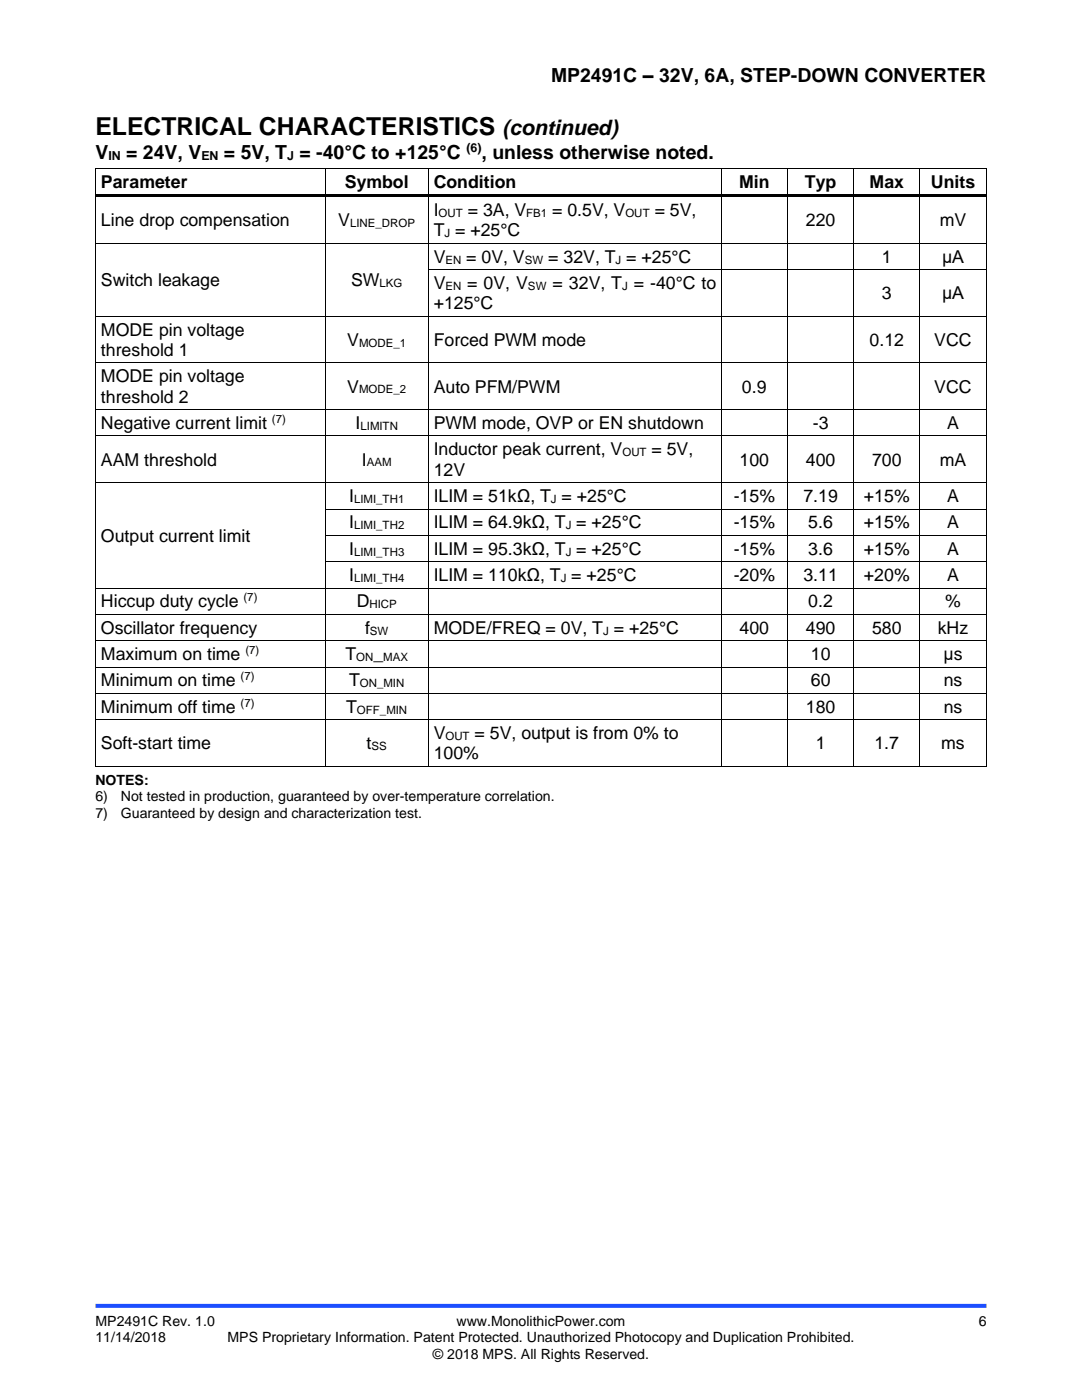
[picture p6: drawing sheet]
<svg xmlns="http://www.w3.org/2000/svg" width="216mm" height="279mm" viewBox="0 0 216 279" stroke-linecap="round" stroke-linejoin="round" font-family="sans-serif">
<defs><g id="words">
<text font-size="4.9" x="19" y="27">ELECTRICAL CHARACTERISTICS</text>
<text font-size="4.2" x="100.3" y="27">(continued)</text>
<g font-size="3.9">
<text x="109.9" y="16.3">MP2491C – 32V, 6A, STEP-DOWN CONVERTER</text>
<text x="19" y="31.7">V</text>
<text x="25.2" y="31.7">= 24V, V</text>
<text x="44.7" y="31.7">= 5V, T = -40°C to +125°C</text>
<text x="96.1" y="31.7">, unless otherwise noted.</text>
</g>
<g font-size="3.5">
<text x="20.2" y="37.5">Parameter</text>
<text x="68.8" y="37.5">Symbol</text>
<text x="86.5" y="37.5">Condition</text>
<text x="147.5" y="37.5">Min</text>
<text x="160.6" y="37.5">Typ</text>
<text x="173.5" y="37.5">Max</text>
<text x="185.8" y="37.5">Units</text>
<text x="20.2" y="45.1">Line drop compensation</text>
<text x="67.5" y="45.1">V</text>
<text x="86.5" y="43.1">I</text>
<text x="86.5" y="47.2">T = +25°C</text>
<text x="93.3" y="43.1">= 3A, V</text>
<text x="110.2" y="43.1">= 0.5V, V</text>
<text x="130.6" y="43.1">= 5V,</text>
<text x="160.8" y="45.1">220</text>
<text x="187.5" y="45.1">mV</text>
<text x="86.5" y="52.4">V</text>
<text x="93" y="52.4">= 0V, V</text>
<text x="109.4" y="52.4">= 32V, T = +25°C</text>
<text x="176" y="52.4">1</text>
<text x="188" y="52.4">μA</text>
<text x="20.2" y="57.1">Switch leakage</text>
<text x="70" y="57.1">SW</text>
<text x="86.5" y="57.7">V</text>
<text x="93.2" y="57.7">= 0V, V</text>
<text x="110.3" y="57.7">= 32V, T = -40°C to</text>
<text x="176" y="59.7">3</text>
<text x="188" y="59.7">μA</text>
<text x="86.5" y="61.8">+125°C</text>
<text x="20.2" y="67">MODE pin voltage</text>
<text x="20.2" y="71.1">threshold 1</text>
<text x="69.3" y="69">V</text>
<text x="86.5" y="69">Forced PWM mode</text>
<text x="173.5" y="69">0.12</text>
<text x="186.4" y="69">VCC</text>
<text x="20.2" y="76.3">MODE pin voltage</text>
<text x="20.2" y="80.4">threshold 2</text>
<text x="69.3" y="78.3">V</text>
<text x="86.5" y="78.3">Auto PFM/PWM</text>
<text x="148.1" y="78.3">0.9</text>
<text x="186.4" y="78.3">VCC</text>
<text x="20.2" y="85.6">Negative current limit</text>
<text x="70.9" y="85.6">I</text>
<text x="86.5" y="85.6">PWM mode, OVP or EN shutdown</text>
<text x="162.2" y="85.6">-3</text>
<text x="189" y="85.6">A</text>
<text x="20.2" y="92.9">AAM threshold</text>
<text x="72.2" y="92.9">I</text>
<text x="86.5" y="90.9">Inductor peak current, V</text>
<text x="86.5" y="94.9">12V</text>
<text x="130" y="90.9">= 5V,</text>
<text x="147.6" y="92.9">100</text>
<text x="160.8" y="92.9">400</text>
<text x="174" y="92.9">700</text>
<text x="187.5" y="92.9">mA</text>
<text x="69.7" y="100.2">I</text>
<text x="86.5" y="100.2">ILIM = 51kΩ, T = +25°C</text>
<text x="146.4" y="100.2">-15%</text>
<text x="160.3" y="100.2">7.19</text>
<text x="172.4" y="100.2">+15%</text>
<text x="189" y="100.2">A</text>
<text x="69.7" y="105.5">I</text>
<text x="86.5" y="105.5">ILIM = 64.9kΩ, T = +25°C</text>
<text x="146.4" y="105.5">-15%</text>
<text x="161.3" y="105.5">5.6</text>
<text x="172.4" y="105.5">+15%</text>
<text x="189" y="105.5">A</text>
<text x="20.2" y="108.1">Output current limit</text>
<text x="69.7" y="110.7">I</text>
<text x="86.5" y="110.7">ILIM = 95.3kΩ, T = +25°C</text>
<text x="146.4" y="110.7">-15%</text>
<text x="161.3" y="110.7">3.6</text>
<text x="172.4" y="110.7">+15%</text>
<text x="189" y="110.7">A</text>
<text x="69.7" y="116">I</text>
<text x="86.5" y="116">ILIM = 110kΩ, T = +25°C</text>
<text x="146.4" y="116">-20%</text>
<text x="160.3" y="116">3.11</text>
<text x="172.4" y="116">+20%</text>
<text x="189" y="116">A</text>
<text x="20.2" y="121.2">Hiccup duty cycle</text>
<text x="71.2" y="121.2">D</text>
<text x="161.3" y="121.2">0.2</text>
<text x="188.6" y="121.2">%</text>
<text x="20.2" y="126.5">Oscillator frequency</text>
<text x="20.2" y="131.7">Maximum on time</text>
<text x="68.9" y="131.7">T</text>
<text x="72.8" y="126.5">f</text>
<text x="74.5" y="131.7">_</text>
<text x="86.5" y="126.5">MODE/FREQ = 0V, T = +25°C</text>
<text x="147.6" y="126.5">400</text>
<text x="160.8" y="126.5">490</text>
<text x="161.8" y="131.7">10</text>
<text x="174" y="126.5">580</text>
<text x="187.1" y="126.5">kHz</text>
<text x="188.3" y="131.7">μs</text>
<text x="20.2" y="137">Minimum on time</text>
<text x="69.6" y="137">T</text>
<text x="161.8" y="137">60</text>
<text x="188.3" y="137">ns</text>
<text x="20.2" y="142.2">Minimum off time</text>
<text x="69.1" y="142.2">T</text>
<text x="160.8" y="142.2">180</text>
<text x="188.3" y="142.2">ns</text>
<text x="20.2" y="149.5">Soft-start time</text>
<text x="73.2" y="149.5">t</text>
<text x="86.5" y="147.5">V</text>
<text x="94.7" y="147.5">= 5V, output is from 0% to</text>
<text x="162.8" y="149.5">1</text>
<text x="174.5" y="149.5">1.7</text>
<text x="187.8" y="149.5">ms</text>
<text x="86.5" y="151.6">100%</text>
</g>
<g font-size="2.8">
<text x="19" y="156.7">NOTES:</text>
<text x="19" y="159.9">6)</text>
<text x="24.1" y="159.9">Not tested in production, guaranteed by over-temperature correlation.</text>
<text x="19" y="163.2">7)</text>
<text x="24.1" y="163.2">Guaranteed by design and characterization test.</text>
<text x="19" y="264.7">MP2491C Rev. 1.0</text>
<text x="19" y="267.9">11/14/2018</text>
<text x="45.4" y="267.9">MPS Proprietary Information. Patent Protected. Unauthorized Photocopy and Duplication Prohibited.</text>
<text x="91.1" y="264.7">www.MonolithicPower.com</text>
<text x="195.3" y="264.7">6</text>
<text x="86.4" y="271.2">© 2018 MPS. All Rights Reserved.</text>
</g>
<g font-size="2.5">
<text x="21.6" y="32">IN</text>
<text x="40.2" y="32">EN</text>
<text x="57.3" y="32">J</text>
<text x="93.1" y="30.2">(6)</text>
</g>
<g font-size="2.3">
<text x="69.9" y="45.3">LINE_DROP</text>
<text x="87.5" y="43.3">OUT</text>
<text x="88.7" y="47.4">J</text>
<text x="105" y="43.3">FB1</text>
<text x="124.8" y="43.3">OUT</text>
<text x="88.9" y="52.6">EN</text>
<text x="104.7" y="52.6">SW</text>
<text x="122.8" y="52.6">J</text>
<text x="75.7" y="57.3">LKG</text>
<text x="88.9" y="57.9">EN</text>
<text x="105.4" y="57.9">SW</text>
<text x="124.1" y="57.9">J</text>
<text x="71.6" y="69.2">MODE_1</text>
<text x="71.6" y="78.5">MODE_2</text>
<text x="54.3" y="84.4">(7)</text>
<text x="71.9" y="85.8">LIMITN</text>
<text x="73.2" y="93.1">AAM</text>
<text x="124.2" y="91.1">OUT</text>
<text x="70.6" y="100.4">LIMI_TH1</text>
<text x="109.9" y="100.4">J</text>
<text x="70.6" y="105.6">LIMI_TH2</text>
<text x="112.9" y="105.6">J</text>
<text x="70.6" y="110.9">LIMI_TH3</text>
<text x="112.9" y="110.9">J</text>
<text x="70.6" y="116.1">LIMI_TH4</text>
<text x="111.9" y="116.1">J</text>
<text x="48.6" y="120">(7)</text>
<text x="73.7" y="121.4">HICP</text>
<text x="49" y="130.5">(7)</text>
<text x="71.1" y="131.9">ON</text>
<text x="73.8" y="126.6">SW</text>
<text x="76.5" y="131.9">MAX</text>
<text x="120.3" y="126.6">J</text>
<text x="48" y="135.8">(7)</text>
<text x="71.8" y="137.2">ON_MIN</text>
<text x="48" y="141">(7)</text>
<text x="71.2" y="142.4">OFF_MIN</text>
<text x="74.1" y="149.7">SS</text>
<text x="88.9" y="147.7">OUT</text>
</g>
</g></defs>
<path d="M19 260.6h177.8" fill="none" stroke="#1c4eff" stroke-width=".79" stroke-linecap="butt"/>
<g fill="#000">
<path d="M19 33.5h.2v.7h-.2z" fill-rule="evenodd"/>
<path d="M19 33.5h.2v.2h-.2z" fill-rule="evenodd"/>
<path d="M19 38.8h.2v1h-.2z" fill-rule="evenodd"/>
<path d="M19.2 38.8h45.6v.5h-45.6z" fill-rule="evenodd"/>
<path d="M64.8 33.7h.1v.5h-.1z" fill-rule="evenodd"/>
<path d="M64.8 33.5h.1v.2h-.1z" fill-rule="evenodd"/>
<path d="M64.8 39.3h.1v.5h-.1z" fill-rule="evenodd"/>
<path d="M64.8 38.8h.5v.5h-.5z" fill-rule="evenodd"/>
<path d="M65.3 38.8h20.1v.5h-20.1z" fill-rule="evenodd"/>
<path d="M85.4 33.7h.2v.5h-.2z" fill-rule="evenodd"/>
<path d="M85.4 33.5h.2v.2h-.2z" fill-rule="evenodd"/>
<path d="M85.4 39.3h.2v.5h-.2z" fill-rule="evenodd"/>
<path d="M85.4 38.8h.5v.5h-.5z" fill-rule="evenodd"/>
<path d="M85.9 38.8h57.9v.5h-57.9z" fill-rule="evenodd"/>
<path d="M143.8 33.7h.2v.5h-.2z" fill-rule="evenodd"/>
<path d="M143.8 33.5h.2v.2h-.2z" fill-rule="evenodd"/>
<path d="M143.8 39.3h.2v.5h-.2z" fill-rule="evenodd"/>
<path d="M143.8 38.8h.6v.5h-.6z" fill-rule="evenodd"/>
<path d="M144.4 38.8h12.6v.5h-12.6z" fill-rule="evenodd"/>
<path d="M157 33.7h.2v.5h-.2z" fill-rule="evenodd"/>
<path d="M157 33.5h.2v.2h-.2z" fill-rule="evenodd"/>
<path d="M157 39.3h.2v.5h-.2z" fill-rule="evenodd"/>
<path d="M157 38.8h.6v.5h-.6z" fill-rule="evenodd"/>
<path d="M157.6 38.8h12.7v.5h-12.7z" fill-rule="evenodd"/>
<path d="M170.3 33.7h.1v.5h-.1z" fill-rule="evenodd"/>
<path d="M170.3 33.5h.1v.2h-.1z" fill-rule="evenodd"/>
<path d="M170.3 39.3h.1v.5h-.1z" fill-rule="evenodd"/>
<path d="M170.3 38.8h.5v.5h-.5z" fill-rule="evenodd"/>
<path d="M170.8 38.8h12.7v.5h-12.7z" fill-rule="evenodd"/>
<path d="M183.5 33.7h.2v.5h-.2z" fill-rule="evenodd"/>
<path d="M183.5 33.5h.2v.2h-.2z" fill-rule="evenodd"/>
<path d="M183.5 39.3h.2v.5h-.2z" fill-rule="evenodd"/>
<path d="M183.5 38.8h.5v.5h-.5z" fill-rule="evenodd"/>
<path d="M184 38.8h12.7v.5h-12.7z" fill-rule="evenodd"/>
<path d="M196.7 33.5h.2v.7h-.2z" fill-rule="evenodd"/>
<path d="M196.7 33.5h.2v.2h-.2z" fill-rule="evenodd"/>
<path d="M196.7 38.8h.2v1h-.2z" fill-rule="evenodd"/>
<path d="M19 48.5h.2v.7h-.2z" fill-rule="evenodd"/>
<path d="M19 53.7h.2v.7h-.2z" fill-rule="evenodd"/>
<path d="M64.8 48.5h.1v.7h-.1z" fill-rule="evenodd"/>
<path d="M64.8 53.7h.1v.7h-.1z" fill-rule="evenodd"/>
<path d="M85.4 48.5h.2v.7h-.2z" fill-rule="evenodd"/>
<path d="M85.4 53.7h.2v.7h-.2z" fill-rule="evenodd"/>
<path d="M143.8 48.5h.2v.7h-.2z" fill-rule="evenodd"/>
<path d="M143.8 53.7h.2v.7h-.2z" fill-rule="evenodd"/>
<path d="M157 48.5h.2v.7h-.2z" fill-rule="evenodd"/>
<path d="M157 53.7h.2v.7h-.2z" fill-rule="evenodd"/>
<path d="M170.3 48.5h.1v.7h-.1z" fill-rule="evenodd"/>
<path d="M170.3 53.7h.1v.7h-.1z" fill-rule="evenodd"/>
<path d="M183.5 48.5h.2v.7h-.2z" fill-rule="evenodd"/>
<path d="M183.5 53.7h.2v.7h-.2z" fill-rule="evenodd"/>
<path d="M196.7 48.5h.2v.7h-.2z" fill-rule="evenodd"/>
<path d="M196.7 53.7h.2v.7h-.2z" fill-rule="evenodd"/>
<path d="M19 63h.2v.7h-.2z" fill-rule="evenodd"/>
<path d="M19 72.4h.2v.7h-.2z" fill-rule="evenodd"/>
<path d="M64.8 63h.1v.7h-.1z" fill-rule="evenodd"/>
<path d="M64.8 72.4h.1v.7h-.1z" fill-rule="evenodd"/>
<path d="M85.4 63h.2v.7h-.2z" fill-rule="evenodd"/>
<path d="M85.4 72.4h.2v.7h-.2z" fill-rule="evenodd"/>
<path d="M143.8 63h.2v.7h-.2z" fill-rule="evenodd"/>
<path d="M143.8 72.4h.2v.7h-.2z" fill-rule="evenodd"/>
<path d="M157 63h.2v.7h-.2z" fill-rule="evenodd"/>
<path d="M157 72.4h.2v.7h-.2z" fill-rule="evenodd"/>
<path d="M170.3 63h.1v.7h-.1z" fill-rule="evenodd"/>
<path d="M170.3 72.4h.1v.7h-.1z" fill-rule="evenodd"/>
<path d="M183.5 63h.2v.7h-.2z" fill-rule="evenodd"/>
<path d="M183.5 72.4h.2v.7h-.2z" fill-rule="evenodd"/>
<path d="M196.7 63h.2v.7h-.2z" fill-rule="evenodd"/>
<path d="M196.7 72.4h.2v.7h-.2z" fill-rule="evenodd"/>
<path d="M19 81.7h.2v.7h-.2z" fill-rule="evenodd"/>
<path d="M19 86.9h.2v.7h-.2z" fill-rule="evenodd"/>
<path d="M19 96.2h.2v.7h-.2z" fill-rule="evenodd"/>
<path d="M64.8 81.7h.1v.7h-.1z" fill-rule="evenodd"/>
<path d="M64.8 86.9h.1v.7h-.1z" fill-rule="evenodd"/>
<path d="M64.8 96.2h.1v.7h-.1z" fill-rule="evenodd"/>
<path d="M85.4 81.7h.2v.7h-.2z" fill-rule="evenodd"/>
<path d="M85.4 86.9h.2v.7h-.2z" fill-rule="evenodd"/>
<path d="M85.4 96.2h.2v.7h-.2z" fill-rule="evenodd"/>
<path d="M143.8 81.7h.2v.7h-.2z" fill-rule="evenodd"/>
<path d="M143.8 86.9h.2v.7h-.2z" fill-rule="evenodd"/>
<path d="M143.8 96.2h.2v.7h-.2z" fill-rule="evenodd"/>
<path d="M157 81.7h.2v.7h-.2z" fill-rule="evenodd"/>
<path d="M157 86.9h.2v.7h-.2z" fill-rule="evenodd"/>
<path d="M157 96.2h.2v.7h-.2z" fill-rule="evenodd"/>
<path d="M170.3 81.7h.1v.7h-.1z" fill-rule="evenodd"/>
<path d="M170.3 86.9h.1v.7h-.1z" fill-rule="evenodd"/>
<path d="M170.3 96.2h.1v.7h-.1z" fill-rule="evenodd"/>
<path d="M183.5 81.7h.2v.7h-.2z" fill-rule="evenodd"/>
<path d="M183.5 86.9h.2v.7h-.2z" fill-rule="evenodd"/>
<path d="M183.5 96.2h.2v.7h-.2z" fill-rule="evenodd"/>
<path d="M196.7 81.7h.2v.7h-.2z" fill-rule="evenodd"/>
<path d="M196.7 86.9h.2v.7h-.2z" fill-rule="evenodd"/>
<path d="M196.7 96.2h.2v.7h-.2z" fill-rule="evenodd"/>
<path d="M19 101.5h.2v.7h-.2z" fill-rule="evenodd"/>
<path d="M19 106.8h.2v.6h-.2z" fill-rule="evenodd"/>
<path d="M19 112h.2v.7h-.2z" fill-rule="evenodd"/>
<path d="M19 117.3h.2v.7h-.2z" fill-rule="evenodd"/>
<path d="M64.8 101.5h.1v.7h-.1z" fill-rule="evenodd"/>
<path d="M64.8 106.8h.1v.6h-.1z" fill-rule="evenodd"/>
<path d="M64.8 112h.1v.7h-.1z" fill-rule="evenodd"/>
<path d="M64.8 117.3h.1v.7h-.1z" fill-rule="evenodd"/>
<path d="M85.4 101.5h.2v.7h-.2z" fill-rule="evenodd"/>
<path d="M85.4 106.8h.2v.6h-.2z" fill-rule="evenodd"/>
<path d="M85.4 112h.2v.7h-.2z" fill-rule="evenodd"/>
<path d="M85.4 117.3h.2v.7h-.2z" fill-rule="evenodd"/>
<path d="M143.8 101.5h.2v.7h-.2z" fill-rule="evenodd"/>
<path d="M143.8 106.8h.2v.6h-.2z" fill-rule="evenodd"/>
<path d="M143.8 112h.2v.7h-.2z" fill-rule="evenodd"/>
<path d="M143.8 117.3h.2v.7h-.2z" fill-rule="evenodd"/>
<path d="M157 101.5h.2v.7h-.2z" fill-rule="evenodd"/>
<path d="M157 106.8h.2v.6h-.2z" fill-rule="evenodd"/>
<path d="M157 112h.2v.7h-.2z" fill-rule="evenodd"/>
<path d="M157 117.3h.2v.7h-.2z" fill-rule="evenodd"/>
<path d="M170.3 101.5h.1v.7h-.1z" fill-rule="evenodd"/>
<path d="M170.3 106.8h.1v.6h-.1z" fill-rule="evenodd"/>
<path d="M170.3 112h.1v.7h-.1z" fill-rule="evenodd"/>
<path d="M170.3 117.3h.1v.7h-.1z" fill-rule="evenodd"/>
<path d="M183.5 101.5h.2v.7h-.2z" fill-rule="evenodd"/>
<path d="M183.5 106.8h.2v.6h-.2z" fill-rule="evenodd"/>
<path d="M183.5 112h.2v.7h-.2z" fill-rule="evenodd"/>
<path d="M183.5 117.3h.2v.7h-.2z" fill-rule="evenodd"/>
<path d="M196.7 101.5h.2v.7h-.2z" fill-rule="evenodd"/>
<path d="M196.7 106.8h.2v.6h-.2z" fill-rule="evenodd"/>
<path d="M196.7 112h.2v.7h-.2z" fill-rule="evenodd"/>
<path d="M196.7 117.3h.2v.7h-.2z" fill-rule="evenodd"/>
<path d="M19 122.5h.2v.7h-.2z" fill-rule="evenodd"/>
<path d="M19 127.8h.2v.7h-.2z" fill-rule="evenodd"/>
<path d="M19 133h.2v.7h-.2z" fill-rule="evenodd"/>
<path d="M19 138.3h.2v.7h-.2z" fill-rule="evenodd"/>
<path d="M64.8 122.5h.1v.7h-.1z" fill-rule="evenodd"/>
<path d="M64.8 127.8h.1v.7h-.1z" fill-rule="evenodd"/>
<path d="M64.8 133h.1v.7h-.1z" fill-rule="evenodd"/>
<path d="M64.8 138.3h.1v.7h-.1z" fill-rule="evenodd"/>
<path d="M85.4 122.5h.2v.7h-.2z" fill-rule="evenodd"/>
<path d="M85.4 127.8h.2v.7h-.2z" fill-rule="evenodd"/>
<path d="M85.4 133h.2v.7h-.2z" fill-rule="evenodd"/>
<path d="M85.4 138.3h.2v.7h-.2z" fill-rule="evenodd"/>
<path d="M143.8 122.5h.2v.7h-.2z" fill-rule="evenodd"/>
<path d="M143.8 127.8h.2v.7h-.2z" fill-rule="evenodd"/>
<path d="M143.8 133h.2v.7h-.2z" fill-rule="evenodd"/>
<path d="M143.8 138.3h.2v.7h-.2z" fill-rule="evenodd"/>
<path d="M157 122.5h.2v.7h-.2z" fill-rule="evenodd"/>
<path d="M157 127.8h.2v.7h-.2z" fill-rule="evenodd"/>
<path d="M157 133h.2v.7h-.2z" fill-rule="evenodd"/>
<path d="M157 138.3h.2v.7h-.2z" fill-rule="evenodd"/>
<path d="M170.3 122.5h.1v.7h-.1z" fill-rule="evenodd"/>
<path d="M170.3 127.8h.1v.7h-.1z" fill-rule="evenodd"/>
<path d="M170.3 133h.1v.7h-.1z" fill-rule="evenodd"/>
<path d="M170.3 138.3h.1v.7h-.1z" fill-rule="evenodd"/>
<path d="M183.5 122.5h.2v.7h-.2z" fill-rule="evenodd"/>
<path d="M183.5 127.8h.2v.7h-.2z" fill-rule="evenodd"/>
<path d="M183.5 133h.2v.7h-.2z" fill-rule="evenodd"/>
<path d="M183.5 138.3h.2v.7h-.2z" fill-rule="evenodd"/>
<path d="M196.7 122.5h.2v.7h-.2z" fill-rule="evenodd"/>
<path d="M196.7 127.8h.2v.7h-.2z" fill-rule="evenodd"/>
<path d="M196.7 133h.2v.7h-.2z" fill-rule="evenodd"/>
<path d="M196.7 138.3h.2v.7h-.2z" fill-rule="evenodd"/>
<path d="M19 143.5h.2v.7h-.2z" fill-rule="evenodd"/>
<path d="M19 152.9h.2v.1h-.2z" fill-rule="evenodd"/>
<path d="M19 152.9h.2v.1h-.2z" fill-rule="evenodd"/>
<path d="M64.8 143.5h.1v.7h-.1z" fill-rule="evenodd"/>
<path d="M64.8 152.9h.1v.1h-.1z" fill-rule="evenodd"/>
<path d="M85.4 143.5h.2v.7h-.2z" fill-rule="evenodd"/>
<path d="M85.4 152.9h.2v.1h-.2z" fill-rule="evenodd"/>
<path d="M143.8 143.5h.2v.7h-.2z" fill-rule="evenodd"/>
<path d="M143.8 152.9h.2v.1h-.2z" fill-rule="evenodd"/>
<path d="M157 143.5h.2v.7h-.2z" fill-rule="evenodd"/>
<path d="M157 152.9h.2v.1h-.2z" fill-rule="evenodd"/>
<path d="M170.3 143.5h.1v.7h-.1z" fill-rule="evenodd"/>
<path d="M170.3 152.9h.1v.1h-.1z" fill-rule="evenodd"/>
<path d="M183.5 143.5h.2v.7h-.2z" fill-rule="evenodd"/>
<path d="M183.5 152.9h.2v.1h-.2z" fill-rule="evenodd"/>
<path d="M196.7 143.5h.2v.7h-.2z" fill-rule="evenodd"/>
<path d="M196.7 152.9h.2v.1h-.2z" fill-rule="evenodd"/>
<path d="M196.7 152.9h.2v.1h-.2z" fill-rule="evenodd"/>
</g>
<g fill="none" stroke="#000" stroke-width=".2">
<path d="M19.1 34.2v4.6M19.1 39.8v8.7M19.2 33.6h45.6M64.9 34.2v4.6M64.9 39.8v8.7M64.9 33.6h20.5M85.5 34.2v4.6M85.5 39.8v8.7M85.6 33.6h58.2M143.9 34.2v4.6M143.9 39.8v8.7M144 33.6h13"/>
<path d="M157.1 34.2v4.6M157.1 39.8v8.7M157.2 33.6h13.1M170.4 34.2v4.6M170.4 39.8v8.7M170.4 33.6h13.1M183.6 34.2v4.6M183.6 39.8v8.7M183.7 33.6h13M196.8 34.2v4.6M196.8 39.8v8.7M19.1 49.2v4.5"/>
<path d="M19.1 54.4v8.6M19.2 48.6h45.6M64.9 49.2v4.5M64.9 54.4v8.6M64.9 48.6h20.5M85.5 49.2v4.5M85.5 54.4v8.6M85.6 48.6h58.2M85.6 53.8h58.2M143.9 49.2v4.5M143.9 54.4v8.6M144 48.6h13"/>
<path d="M144 53.8h13M157.1 49.2v4.5M157.1 54.4v8.6M157.2 48.6h13.1M157.2 53.8h13.1M170.4 49.2v4.5M170.4 54.4v8.6M170.4 48.6h13.1M170.4 53.8h13.1M183.6 49.2v4.5M183.6 54.4v8.6M183.7 48.6h13"/>
<path d="M183.7 53.8h13M196.8 49.2v4.5M196.8 54.4v8.6M19.1 63.7v8.7M19.1 73.1v8.6M19.2 63.1h45.6M19.2 72.4h45.6M64.9 63.7v8.7M64.9 73.1v8.6M64.9 63.1h20.5M64.9 72.4h20.5M85.5 63.7v8.7"/>
<path d="M85.5 73.1v8.6M85.6 63.1h58.2M85.6 72.4h58.2M143.9 63.7v8.7M143.9 73.1v8.6M144 63.1h13M144 72.4h13M157.1 63.7v8.7M157.1 73.1v8.6M157.2 63.1h13.1M157.2 72.4h13.1M170.4 63.7v8.7"/>
<path d="M170.4 73.1v8.6M170.4 63.1h13.1M170.4 72.4h13.1M183.6 63.7v8.7M183.6 73.1v8.6M183.7 63.1h13M183.7 72.4h13M196.8 63.7v8.7M196.8 73.1v8.6M19.1 82.4v4.5M19.1 87.6v8.6M19.1 96.9v4.6"/>
<path d="M19.2 81.8h45.6M19.2 87h45.6M19.2 96.3h45.6M64.9 82.4v4.5M64.9 87.6v8.6M64.9 96.9v4.6M64.9 81.8h20.5M64.9 87h20.5M64.9 96.3h20.5M85.5 82.4v4.5M85.5 87.6v8.6M85.5 96.9v4.6"/>
<path d="M85.6 81.8h58.2M85.6 87h58.2M85.6 96.3h58.2M143.9 82.4v4.5M143.9 87.6v8.6M143.9 96.9v4.6M144 81.8h13M144 87h13M144 96.3h13M157.1 82.4v4.5M157.1 87.6v8.6M157.1 96.9v4.6"/>
<path d="M157.2 81.8h13.1M157.2 87h13.1M157.2 96.3h13.1M170.4 82.4v4.5M170.4 87.6v8.6M170.4 96.9v4.6M170.4 81.8h13.1M170.4 87h13.1M170.4 96.3h13.1M183.6 82.4v4.5M183.6 87.6v8.6M183.6 96.9v4.6"/>
<path d="M183.7 81.8h13M183.7 87h13M183.7 96.3h13M196.8 82.4v4.5M196.8 87.6v8.6M196.8 96.9v4.6M19.1 102.2v4.6M19.1 107.4v4.6M19.1 112.7v4.6M19.1 118v4.5M19.2 117.4h45.6M64.9 102.2v4.6"/>
<path d="M64.9 107.4v4.6M64.9 112.7v4.6M64.9 118v4.5M64.9 101.6h20.5M64.9 106.8h20.5M64.9 112.1h20.5M64.9 117.4h20.5M85.5 102.2v4.6M85.5 107.4v4.6M85.5 112.7v4.6M85.5 118v4.5M85.6 101.6h58.2"/>
<path d="M85.6 106.8h58.2M85.6 112.1h58.2M85.6 117.4h58.2M143.9 102.2v4.6M143.9 107.4v4.6M143.9 112.7v4.6M143.9 118v4.5M144 101.6h13M144 106.8h13M144 112.1h13M144 117.4h13M157.1 102.2v4.6"/>
<path d="M157.1 107.4v4.6M157.1 112.7v4.6M157.1 118v4.5M157.2 101.6h13.1M157.2 106.8h13.1M157.2 112.1h13.1M157.2 117.4h13.1M170.4 102.2v4.6M170.4 107.4v4.6M170.4 112.7v4.6M170.4 118v4.5M170.4 101.6h13.1"/>
<path d="M170.4 106.8h13.1M170.4 112.1h13.1M170.4 117.4h13.1M183.6 102.2v4.6M183.6 107.4v4.6M183.6 112.7v4.6M183.6 118v4.5M183.7 101.6h13M183.7 106.8h13M183.7 112.1h13M183.7 117.4h13M196.8 102.2v4.6"/>
<path d="M196.8 107.4v4.6M196.8 112.7v4.6M196.8 118v4.5M19.1 123.2v4.6M19.1 128.5v4.5M19.1 133.7v4.6M19.1 139v4.5M19.2 122.6h45.6M19.2 127.9h45.6M19.2 133.1h45.6M19.2 138.4h45.6M64.9 123.2v4.6"/>
<path d="M64.9 128.5v4.5M64.9 133.7v4.6M64.9 139v4.5M64.9 122.6h20.5M64.9 127.9h20.5M64.9 133.1h20.5M64.9 138.4h20.5M85.5 123.2v4.6M85.5 128.5v4.5M85.5 133.7v4.6M85.5 139v4.5M85.6 122.6h58.2"/>
<path d="M85.6 127.9h58.2M85.6 133.1h58.2M85.6 138.4h58.2M143.9 123.2v4.6M143.9 128.5v4.5M143.9 133.7v4.6M143.9 139v4.5M144 122.6h13M144 127.9h13M144 133.1h13M144 138.4h13M157.1 123.2v4.6"/>
<path d="M157.1 128.5v4.5M157.1 133.7v4.6M157.1 139v4.5M157.2 122.6h13.1M157.2 127.9h13.1M157.2 133.1h13.1M157.2 138.4h13.1M170.4 123.2v4.6M170.4 128.5v4.5M170.4 133.7v4.6M170.4 139v4.5M170.4 122.6h13.1"/>
<path d="M170.4 127.9h13.1M170.4 133.1h13.1M170.4 138.4h13.1M183.6 123.2v4.6M183.6 128.5v4.5M183.6 133.7v4.6M183.6 139v4.5M183.7 122.6h13M183.7 127.9h13M183.7 133.1h13M183.7 138.4h13M196.8 123.2v4.6"/>
<path d="M196.8 128.5v4.5M196.8 133.7v4.6M196.8 139v4.5M19.1 144.2v8.7M19.2 143.6h45.6M19.2 153h45.6M64.9 144.2v8.7M64.9 143.6h20.5M64.9 153h20.5M85.5 144.2v8.7M85.6 143.6h58.2M85.6 153h58.2"/>
<path d="M143.9 144.2v8.7M144 143.6h13M144 153h13M157.1 144.2v8.7M157.2 143.6h13.1M157.2 153h13.1M170.4 144.2v8.7M170.4 143.6h13.1M170.4 153h13.1M183.6 144.2v8.7M183.7 143.6h13M183.7 153h13"/>
<path d="M196.8 144.2v8.7"/>
</g>
<use href="#words"/>
</svg>
